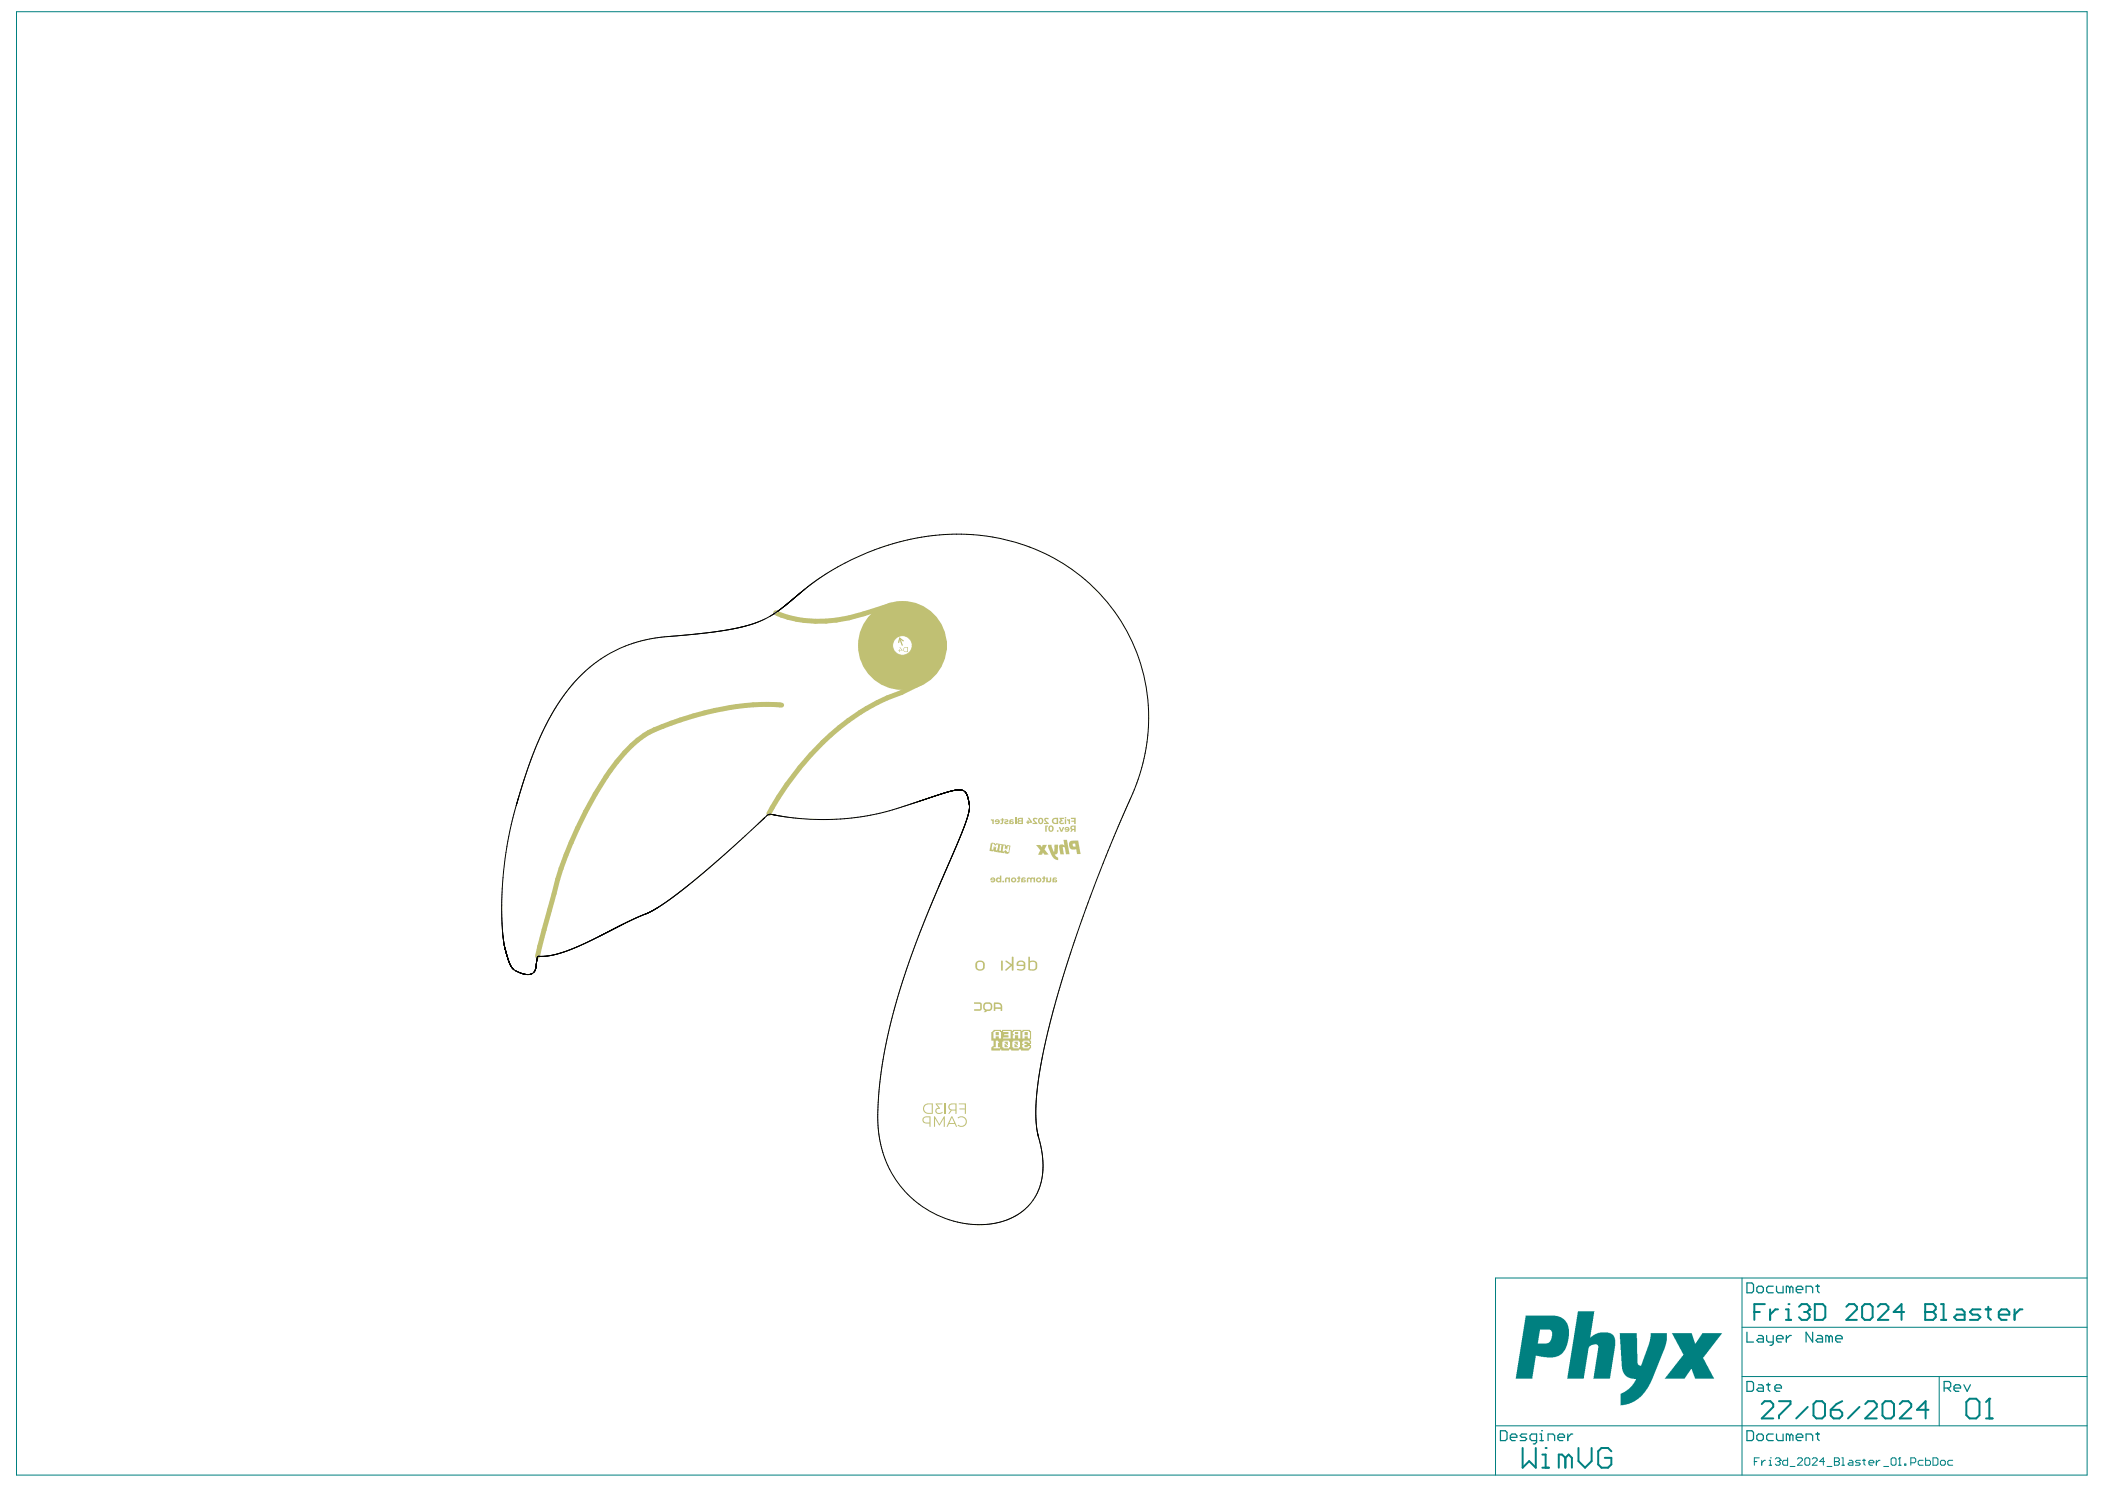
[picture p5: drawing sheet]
<svg xmlns="http://www.w3.org/2000/svg" width="297mm" height="210mm" viewBox="0 0 297 210" stroke-linecap="round" stroke-linejoin="round" font-family="sans-serif">
<g fill="#008080">
<path d="M222.7 185h2.3l-.6 3.7 .7-.5 .7-.2h1.3l.4 .2 .3 .4 .1 .4v.9l-.7 4.6h-2.4l.7-4.2a.5 .5 0 0 0-.2-.7l-.6 .1-.3 .2a.59 .59 0 0 0-.3 .6l-.6 4h-2.4z"/>
<path d="M228.5 188.1h2.5l.1 4.2 .2 .3 .1 .1 .2-.1 1.1-3.1 .2-1.4h2.3v1l-.3 1.3-1.9 4.6-.8 1.2-1 1.2-1 .5-.8 .3-.7 .1v-1.2a.45 .45 0 0 1 .4-.7l.7-.4 .6-.6 .5-.9h-.7l-.6-.2-.4-.4-.2-.4-.2-.7z"/>
<path d="M235.9 188.1h2.8l.5 1.4 .2-.1 .8-1.3h2.8l-2.7 3.4 1.6 3h-2.7l-.5-1.4h-.1l-.9 1.4h-2.8l2.4-3.1a.34 .34 0 0 0 .1-.6z"/>
<path d="M215.3 185.6h4.2l.8 .2 .6 .5 .4 .7 .1 .5-.1 1.4-.2 .8-.3 .7-.4 .6-.4 .2-.8 .3h-.9l-1.6-.3-.5 3.3h-2.3zM217.3 187.6l-.3 1.9h1.3l.3-.1 .3-.5 .1-.7a.57 .57 0 0 0-.3-.6z"/>
</g>
<g fill="none" stroke="#008080" stroke-width=".14">
<path d="M2.3 1.7h292.2v206.4h-292.2zM245.8 187.2h48.7M245.8 194.2h48.7M245.8 180.3v27.8M273.6 194.2v6.9M294.5 180.3h-83.5v27.8M211 201.1h83.5M247.6 206.2h.3M248.3 205.7h-.7v1M248.6 206v.7M249.1 206h-.2l-.3 .3M249.6 206h.2v.7"/>
<path d="M249.6 206.7h.4M249.8 205.7h.1M250.5 205.8l.2-.1h.3l.2 .1v.2M250.9 206.2h.1M251 206.2l.2 .1v.2l-.2 .2h-.3l-.2-.2M251.2 206h.1M251.2 206l-.2 .2M252.3 205.7v1h-.6l-.1-.2v-.3l.1-.2h.6M252.6 206.9h.7M253.6 205.8l.2-.1h.4l.1 .1v.2l-.7 .7h.7M254.7 205.8l.2-.1h.3l.2 .1v.7l-.2 .2h-.3l-.2-.2zM255.7 205.8l.2-.1h.3l.2 .1v.2l-.7 .7h.7"/>
<path d="M257.5 206.2h-.7l.5-.5v1M257.8 206.9h.7M258.9 206.2h.1M258.9 205.7h.5l.2 .1v.2l-.2 .2 .2 .1v.2l-.2 .2h-.5zM258.9 206.2h.5M259.9 205.7h.2v1M259.9 206.7h.3M260.9 206h.4l.2 .2v.5h-.6l-.1-.2 .1-.2h.6M262.5 206h-.5l-.2 .2 .2 .1h.3l.2 .2-.2 .2h-.5M262.9 206h.3M263 205.8v.7l.2 .2M263.7 206.3h.7v-.1l-.2-.2h-.3l-.2 .2v.3l.2 .2h.3"/>
<path d="M264.8 206v.7M265.3 206h-.2l-.3 .3M265.8 206.9h.7M267 205.7h.4l.2 .1v.7l-.2 .2h-.4l-.1-.2v-.7zM267.9 206.7h.3M268.1 205.7h.1M268.1 205.7v1M268.1 205.7l-.2 .1M268.8 206.5h.1v.2h-.1zM269.6 206.3h.6l.1-.1v-.4l-.1-.1h-.6v1M271.4 206h-.5l-.2 .2v.3l.2 .2h.5M271.7 205.7v1h.5l.2-.2v-.3l-.2-.2h-.5"/>
<path d="M272.8 205.7h.5l.2 .1v.7l-.2 .2h-.5zM273.8 206.2l.2-.2h.3l.2 .2v.3l-.2 .2h-.3l-.2-.2zM275.5 206h-.5l-.1 .2v.3l.1 .2h.5"/>
</g>
<g fill="none" stroke="#008080" stroke-width=".28">
<path d="M247.6 185.1h.7M248.6 198.1l.4-.4h.8l.4 .4v.4l-1.6 1.6h1.6M249 184h-1.4v2.2M249.8 184.7v1.5M250.9 184.7h-.4l-.7 .7M251 197.7h1.7v.4l-1.7 1.6v.4M252 184.7h.4v1.5M252 186.2h.7M252.4 184h.1M253.9 184.3l.3-.3h.8l.3 .3v.4M254.6 185.1h.4M255 185.1l.3 .3v.4l-.3 .4h-.8l-.3-.4"/>
<path d="M255.1 198.5l-1.6 1.6M255.3 184.7h.1M255.3 184.7l-.3 .4M255.9 198.1l.4-.4h.8l.4 .4v1.6l-.4 .4h-.8l-.4-.4zM256.1 184h1.1l.4 .3v1.5l-.4 .4h-1.1zM258.3 198.9h1.3l.4 .4v.4l-.4 .4h-.9l-.4-.4zM260 197.7l-.9 .4-.8 .8M260.5 184.3l.4-.3h.8l.3 .3v.4l-1.5 1.5h1.5M262.4 198.5l-1.6 1.6M262.8 184.3l.3-.3h.8l.3 .3v1.5l-.3 .4h-.8l-.3-.4zM263.2 198.1l.4-.4h.8l.4 .4v.4l-1.6 1.6h1.6M265 184.3l.4-.3h.7l.4 .3v.4l-1.5 1.5h1.5"/>
<path d="M265.6 198.1l.4-.4h.9l.4 .4v1.6l-.4 .4h-.9l-.4-.4zM268.1 198.1l.4-.4h.8l.4 .4v.4l-1.6 1.6h1.6M268.7 185.1h-1.5l1.1-1.1v2.2M271.7 185.1h.1M271.7 184h1.1l.3 .3v.4l-.3 .4 .3 .3v.4l-.3 .4h-1.1zM271.7 185.1h1.1M272.1 198.9h-1.6l1.2-1.2v2.4M273.9 184h.4v2.2M273.9 186.2h.7M276.1 184.7h.8l.3 .4v1.1h-1.1l-.4-.4 .4-.4h1.1M277.5 197.8l.4-.5h1l.4 .5v1.8l-.4 .5h-1l-.4-.5zM279.5 184.7h-1.2l-.3 .4 .3 .3h.8l.4 .4-.4 .4h-1.1"/>
<path d="M280.2 184.7h.7M280.6 184.3v1.5l.3 .4M280.7 197.3h.1M280.7 197.3v2.8M280.7 197.3l-.4 .5M282.1 185.4h1.4v-.3l-.3-.4h-.8l-.3 .4v.7l.3 .4h.8M284.3 184.7v1.5M285.4 184.7h-.4l-.7 .7M214.9 204.3v2.7l.9-.9 .9 .9v-2.7M217.6 207h1M217.6 205.2h.5v1.8M218.1 204.3h.1"/>
<path d="M220.9 205.7l-.5-.5h-.4v1.8M220.9 205.7v1.3M220.9 205.7l.5-.5 .4 .5v1.3M222.7 204.3v1.8l1 .9 .9-.9v-1.8M227.4 204.7l-.5-.4h-.9l-.5 .4v1.9l.5 .4h.9l.5-.4v-.9h-.9M280.3 200.1h.9"/>
</g>
<g fill="none" stroke="#008080" stroke-width=".17">
<path d="M246.5 194.9h.7l.2 .2v.9l-.2 .3h-.7zM246.5 181h.7l.2 .2v.9l-.2 .3h-.7zM246.5 187.9v1.4h.9M247.9 181.7l.2-.3h.5l.2 .3v.4l-.2 .3h-.5l-.2-.3zM248.1 195.3h.5l.2 .3v.7h-.7l-.2-.3 .2-.2h.7M248.1 188.4h.5l.2 .2v.7h-.7l-.2-.2 .2-.2h.7M249.3 195.3h.5M249.3 188.4v.7l.2 .2h.7M249.5 195.1v.9l.3 .3M250.2 181.4h-.7l-.2 .3v.4l.2 .3h.7M250.2 188.4v1.1l-.2 .3h-.2M250.5 195.8h.9v-.2l-.3-.3h-.4l-.2 .3v.4l.2 .3h.4"/>
<path d="M250.7 181.4v.7l.2 .3h.7v-1M250.7 188.9h.9v-.3l-.2-.2h-.5l-.2 .2v.5l.2 .2h.5M252.1 188.4v.9M252.5 181.7l-.2-.3h-.2v1M252.5 181.7v.7M252.5 181.7l.3-.3 .2 .3v.7M252.8 188.4h-.3l-.4 .5M253.5 181.9h.9v-.2l-.2-.3h-.5l-.2 .3v.4l.2 .3h.5M254.9 182.4v-1h.7l.2 .3v.7M255.8 187.9v1.4l-.9-1.4v1.4M256.2 181.4h.5M256.5 188.4h.4l.3 .2v.7h-.7l-.3-.2 .3-.2h.7"/>
<path d="M256.5 181.2v.9l.2 .3M258.1 188.6l-.2-.2h-.3v.9M258.1 188.6v.7M258.1 188.6l.2-.2 .3 .2v.7M259 188.9h1v-.3l-.3-.2h-.4l-.3 .2v.5l.3 .2h.4M274.3 195.8h.7l.3-.2v-.5l-.3-.2h-.7v1.4M274.8 195.8l.5 .5M275.7 195.8h1v-.2l-.3-.3h-.4l-.3 .3v.4l.3 .3h.4M277.1 195.3l.5 1 .4-1M211.7 201.8h.7l.3 .3v.9l-.3 .2h-.7zM213.1 202.8h.9v-.3l-.2-.2h-.4l-.3 .2v.5l.3 .2h.4M215.4 202.3h-.7l-.2 .2 .2 .3h.5l.2 .2-.2 .2h-.7"/>
<path d="M216.8 203.2h-.7l-.2-.2v-.5l.2-.2h.7v1.1l-.2 .3h-.2M217.3 203.2h.5M217.3 202.3h.2v.9M217.5 201.8h.1M218.5 203.2v-.9h.6l.3 .2v.7M219.8 202.8h1v-.3l-.3-.2h-.4l-.3 .2v.5l.3 .2h.4M221.2 202.3v.9M221.9 202.3h-.2l-.5 .5M246.5 201.8h.7l.2 .3v.9l-.2 .2h-.7zM247.9 202.5l.2-.2h.5l.2 .2v.5l-.2 .2h-.5l-.2-.2zM250.2 202.3h-.7l-.2 .2v.5l.2 .2h.7M250.7 202.3v.7l.2 .2h.7v-.9"/>
<path d="M252.5 202.5l-.2-.2h-.2v.9M252.5 202.5v.7M252.5 202.5l.3-.2 .2 .2v.7M253.5 202.8h.9v-.3l-.2-.2h-.5l-.2 .2v.5l.2 .2h.5M254.9 203.2v-.9h.7l.2 .2v.7M256.2 202.3h.5M256.5 202.1v.9l.2 .2"/>
</g>
<g fill="#c0c073">
<path d="M135.1 157.7l.6-.2 .5 .2 .2 .5-.2 .5-.5 .3-.6-.2 .1-.2 .3 .2h.5l.2-.3 .1-.3-.1-.3-.3-.2-.4-.1-.3 .2z"/>
<path d="M132 155.7h1v.1h-.8l.4 .6-.3 .1-.2 .2 .2 .3h.4l.3-.2v.1v.1l-.6 .1-.4-.2v-.4l.4-.2z"/>
<path d="M141.9 135.5h.1l.8 .5v-1h.2v1.9h-.2v-.6l-.8 .6h-.2l.8-.8-.7-.5z"/>
<path d="M141.3 135.5l.2 .1v1.3h-.1h-.1z"/>
<path d="M143.2 145.6h.5v.3h-.5z"/>
<path d="M140.5 145.6h.5v.4h-.5z"/>
<path d="M144.6 145.6h.4v.4h-.4z"/>
<path d="M135.3 155.7h1v1.4h-.2v-.6h-.7v-.1h.7v-.6h-.8z"/>
<path d="M131.8 157.5h.1l.7 1.1 .6-1.1h.1v1.5h-.1v-1.2l-.7 1-.6-1v1.1h-.1z"/>
<path d="M133.3 155.7h.2v1.4h-.2z"/>
<path d="M137.5 141.4l1 .1v.4l-.1 .6-.9 .1v-.2h.8v-.1v-.7h-.8z"/>
<path d="M150.1 118.5h.5l.3 2h-.5l-.1-.9-.2-.1-.1 .1 .1 .9h-.5l-.2-1.2 .3-.2 .5 .2z"/>
<path d="M147.9 119.2h.5l.3 .9h.1v-.9l.5-.1-.1 1.2-.1 .2h-.3l.5 .5v.3l-.4-.1-.4-.4-.5-1.1z"/>
<path d="M146.2 119.2h.6l.2 .3 .1-.3h.6l-.3 .6 .6 .8h-.6l-.2-.3-.2 .3h-.5l.3-.7z"/>
<path d="M145.1 135l.1-.1a.52 .52 0 0 1 .1 .7l.1-.1a.68 .68 0 0 1 .8 .2 .68 .68 0 0 1 .2 .7 .76 .76 0 0 1-1.3 .4zM145.3 135.8v.9h.3a.53 .53 0 0 0 .6-.5 .53 .53 0 0 0-.7-.5z"/>
<path d="M137.7 135.7a.73 .73 0 0 1 1-.1 .73 .73 0 0 1 .3 .9 .72 .72 0 0 1-1 .3 .72 .72 0 0 1-.3-1zM138 135.8a.56 .56 0 0 0-.1 .6 .56 .56 0 0 0 .6 .3 .61 .61 0 0 0-.1-1z"/>
<path d="M143.5 135.7a.73 .73 0 0 1 1.2 .2v.7a.76 .76 0 0 1-1.2 .1h.2a.45 .45 0 0 0 .5 .1 .45 .45 0 0 0 .2-.5h-.8a.39 .39 0 0 1-.1-.6zM143.8 135.8l-.1 .3h.8l-.1-.2a.42 .42 0 0 0-.6-.1z"/>
<path d="M143.2 147v.1h.1v.2h-.1v.4h.4v-.1h-.1v-.2h.1v-.5zM143.3 147.3a.1 .1 0 0 1 .2 0 .1 .1 0 0 1-.2 0z"/>
<path d="M141.8 146.9v.2h.1v.1l-.1 .1v.4h.4v-.1h-.1v-.2h.1v-.4zM141.9 147.3a.1 .1 0 0 1 .2 0 .1 .1 0 0 1-.2 0z"/>
<path d="M139.9 145.6v1.2h.3v.8h-.2v.1h-.1v.5h1.2v-.2h.2v.2h1.1v-.2h.3v.2h1.1v-.2h.3v.2h1.1l.1-.3h.2v-.5h-.2v-.1h.2v-.5h-.2v-.2h.2v-1.2h-.2v-.1h-1v.1h-.2v-.1h-1.2v.1h-.1v-.1h-1.4v.1h-.2l.1-.1h-1.1l-.2 .3zM140.2 145.6h.1v-.2h.8v.2h.2l-.1 .9h-.2l-.1-.3h-.4v.3h-.3zM141.5 145.4h1.1v1.1h-1.1l.1-.2h.7v-.3h-.6v-.1h.6v-.3h-.7zM142.9 145.6h.2v-.2h.9v1.1h-.3v-.5h-.5v.5h-.3v-.5h.2v-.1h-.2zM144.3 145.6h.1v-.2h.8v.2h.1v.9h-.3v-.3h-.4v.3h-.3zM140.5 146.8h.3v.1l.2 .1v.1h-.2v.6h.3v.2h-.9v-.2h.3zM141.4 146.9h.2v-.1h.8v.1h.1v.8h-.1v.2h-.8v-.2h-.2zM142.8 146.9h.2v-.1h.8v.1h.1v.8h-.1v.2h-.8v-.2h-.2zM144.2 146.9h.2v-.1h.8v.1h.1v.2h-.3v-.2l-.5 .1 .1 .3h.3v.1h-.4v.3h.5l.1-.1h.2v.1h-.1v.2h-.8v-.2h-.2v-.3h.2v-.1h-.2z"/>
<path d="M130.5 155.9l-.3 .5 .2 .5 .4 .2h.8v-1.4h-.7zM130.6 156l.3-.2h.6v1.2h-.6l-.3-.2-.2-.4z"/>
<path d="M130.3 157.6l-.1 .4 .1 .3 .3 .2h.6v.5h.1v-1.5h-.7zM130.4 157.7l.8-.1v.7h-.8l-.1-.3z"/>
<path d="M134.2 157.5l-.6 1.4h.1l.2-.3h.8l.2 .4h.2l-.7-1.5zM134.3 157.6l.4 .8h-.7z"/>
<path d="M134 155.8l-.2 .5 .4 .3-.4 .5h.2l.3-.4h.5v.4h.2v-1.4h-.7zM134.1 155.9l.7-.1v.7l-.7-.1-.1-.2z"/>
<path d="M138.8 141.6l-.1 .7 .3 .3-.2 .2 .9-.2 .2-.2 .1-.6-.1-.3-.7-.1zM139 141.7l.2-.1 .5 .1 .1 .1v.5l-.3 .1-.5-.1-.1-.1z"/>
<path d="M140.3 141.5l-.1 1.1h.3l-.1-.3h.8v.3h.2v-.7l-.2-.4-.3-.1zM140.4 141.6l.7 .1 .1 .4h-.7z"/>
<path d="M151 118.7l-.1 .2-.1 .3 .2 .5 .3 .2 .6-.1 .1 .7h.5l-.4-1.9h-.9zM151.4 119h.3l.1 .4h-.4z"/>
</g>
<path d="M124.2 87.7h.1M124.2 87.7h.1l.2 .5 .7-.3 .2 .5M124.2 87.7l.2 .6 .7-.2 .1 .4M126.3 88.1l-.3-1-.1 .1 .3 .9M127 90l.3 1M127 90l.5 .4M127 90l-.2 .6M127.6 86.5h.1M127.6 86.5l-.1 .1 .2 .4-.7 .3 .2 .5M127.6 86.5l.2 .6-.6 .2 .1 .4" fill="none" stroke="#c0c073" stroke-width=".17"/>
<path d="M124.3 88.8l3.9-1.4 1.7 4.6-3.9 1.4z" fill="none" stroke="#c0c073" stroke-width=".14"/>
<path d="M110.3 99.5a30.4 30.4 0 0 0-10.9 1.1l-4.7 1.4a13.8 13.8 0 0 0-7.7 5.5 54.4 54.4 0 0 0-8.8 18.5l-2.3 8.9M125.7 85.4l-3.8 1.2a17.6 17.6 0 0 1-12.1 0l-.3-.2M129.9 96.4l-2.7 1.3a31.9 31.9 0 0 0-14.3 10.6 40.4 40.4 0 0 0-4.4 6.5" fill="none" stroke="#c0c073" stroke-width=".7"/>
<g fill="#c0c073">
<path d="M151.1 115.4h.7v.8h-.2v-.3h-.4v-.1h.4v-.3h-.5z"/>
<path d="M150.6 115.6l.2 .1v-.1h.2v.6h-.2v-.4l-.2-.1z"/>
<path d="M149.5 115.4h.6v.1h-.4l.2 .2v.2h-.2v.1l.1 .1 .3-.1v.2l-.4 .1-.2-.2v-.2l.2-.2z"/>
<path d="M147.4 115.5l.2-.1 .4 .1-.1 .1-.2-.1-.2 .1 .5 .6h-.7v-.1h.4l-.3-.3z"/>
<path d="M145.8 115.4h.4l.2 .1-.1 .1-.2-.1-.1 .1 .4 .6h-.7v-.1h.4l-.3-.4z"/>
<path d="M145 115.4h.2l.4 .7h-.4v.1h-.2v-.1h-.2l.2-.4h.2v.2h.2z"/>
<path d="M143.2 115.3h.2v.9h-.2z"/>
<path d="M141.7 115.6h.3h.2l.1 .3-.4 .2 .3-.1 .1 .2h-.5l-.1-.3 .4-.2-.3 .1z"/>
<path d="M141.2 115.6h.2v-.2h.2v.2h.1l-.2 .6h-.3v-.1l.2-.1v-.3h-.2z"/>
<path d="M139.8 115.6l.2 .1 .1-.1h.1v.6h-.2v-.3l-.2-.2z"/>
<path d="M149.4 116.7h.2l.2 .4 .2-.4h.2l-.3 .6h-.2z"/>
<path d="M147.5 116.5h.4v.1h-.2v.7h-.2z"/>
<path d="M147.6 123.8h.2v.4l.2 .1 .1-.1v-.4h.2v.6l-.2 .1-.3-.1v.1h-.2z"/>
<path d="M147.1 123.8h.1v-.2h.2v.2h.1l-.1 .5-.1 .2-.3-.1 .1-.1h.1v-.3h-.1z"/>
<path d="M144.9 123.9l.2-.1 .3 .1 .2-.1 .3 .1v-.1h.2v.7h-.2v-.5l-.2-.1-.1 .1v.5h-.2v-.5l-.1-.1-.2 .1v.5h-.2z"/>
<path d="M143.5 123.8h.2v-.2h.2v.2h.1l-.2 .6h-.3v-.1h.2v-.3h-.2z"/>
<path d="M141.9 123.9l.2-.1 .2 .1v-.1h.2v.7h-.2v-.4l-.1-.2-.2 .1v.5h-.2z"/>
<path d="M126.9 91.3l.5 .4-.4 .1v.2l-.1-.2h-.2l.2-.1v-.1l.1 .1h.3z"/>
<path d="M141.4 119.2l-.2 1.1 .5 .1v-.2l.1 .1v.1l.5 .1v-.2l.1 .1 .2-1.1-.5-.1v.1h-.1v-.1l-.5-.1v.1zM141.6 119.2l.2 .1v.5h.1v-.1h.1v.1h.1l.1-.5 .2 .1-.1 .8h-.2v-.1l-.2-.2-.2 .2h-.2z"/>
<path d="M141.1 119.2h.3l-.2 .8h-.2zM140.9 119.1l-.2 1.1 .5 .1v-.1h.1l.2-1.1-.5-.1v.2z"/>
<path d="M139.8 119l-.2 1 .5 .1v-.1h.1v.1l.5 .1v-.1h.2l.1-1.1h-.4l-.1 .1-.1-.1v-.1h-.5v.1zM140 119h.3l.1 .3h.1l.1-.2h.3l-.2 .9-.2-.1 .1-.4-.1-.1-.1 .2-.1-.1 .1-.1h-.2l-.1 .5-.2-.1z"/>
<path d="M150.2 115.4a.15 .15 0 0 0 .3 0 .15 .15 0 0 0-.3 0zM150.3 115.6v.6h.1v-.6z"/>
<path d="M148.7 115.6l.4-.1v.6l-.4-.1zM148.5 115.5l-.1 .4 .2 .3h.7v-.8h-.5z"/>
<path d="M146.7 115.6l.2-.1 .1 .1v.3l-.1 .2-.2-.1zM146.6 115.4l-.1 .4v.3l.3 .2 .3-.1 .1-.3v-.4l-.3-.1z"/>
<path d="M143.8 115.6l.4-.1v.2h-.4zM143.8 115.9h.4v.2h-.4zM143.6 115.4v.3l.1 .1-.1 .1v.3h.7v-.8z"/>
<path d="M142.6 116l.3 .1h-.2zM142.5 115.7l-.1 .5h.6l.1-.2-.1-.1-.4-.1 .2-.1 .2 .1v-.2h-.3z"/>
<path d="M140.6 115.7h.2l.1 .2h-.3zM140.4 115.7v.3h.5l-.1 .1-.3-.1-.1 .2 .4 .1 .2-.2 .1-.3-.1-.1-.3-.1z"/>
<path d="M151.3 116.6h.3v.3h-.3zM151.1 116.6l-.1 .3 .2 .2-.2 .2h.2l.2-.2h.2v.2h.2v-.8h-.5z"/>
<path d="M150.4 116.8h.2l.1 .1h-.3zM150.3 116.8l-.1 .3h.5l-.2 .1-.1-.1-.1 .1v.1h.3l.3-.1v-.3l-.2-.2-.2-.1z"/>
<path d="M148.2 116.7l.1-.1 .2 .2v.2l-.2 .2-.2-.1zM147.9 116.9a.43 .43 0 0 0 .8 0 .43 .43 0 0 0-.8 0z"/>
<path d="M148.7 124.2h.2l.1 .1h-.2zM148.6 123.8l-.1 .7h.2v-.1l.2 .1 .2-.1 .1-.2-.5-.1 .2-.2 .2 .1 .1-.2h-.3z"/>
<path d="M146.4 124.1a.2 .2 0 0 1 .4 0 .2 .2 0 0 1-.4 0zM146.2 124.1a.37 .37 0 0 0 .7 0 .37 .37 0 0 0-.7 0z"/>
<path d="M144.3 124.2h.2l.1 .1h-.2zM144.2 123.8l-.1 .7h.2v-.1l.2 .1 .2-.1v-.3l-.4-.1 .1-.1 .3 .1v-.2h-.2z"/>
<path d="M142.8 124.1a.2 .2 0 0 1 .4 0 .2 .2 0 0 1-.4 0zM142.7 124.1a.37 .37 0 0 0 .7 0 .37 .37 0 0 0-.7 0z"/>
<path d="M140.7 124.1a.2 .2 0 0 1 .4 0 .2 .2 0 0 1-.4 0zM140.6 123.9v.3l.1 .2 .6 .1v-1h-.2v.3h-.2z"/>
<path d="M139.9 124l.2-.1 .2 .2h-.4zM139.8 123.9l-.1 .3h.6l-.2 .1h-.2l-.1 .1 .3 .1 .3-.2 .1-.3-.2-.2h-.2z"/>
<path d="M127.6 91.5l.1-.2h.3v.6h-.4zM127.5 91.4v.3l.1 .2 .5 .1v-.7h-.3z"/>
<circle cx="149.2" cy="117.2" r=".12"/>
<circle cx="141.6" cy="124.4" r=".12"/>
</g>
<circle cx="127.3" cy="91" r="1.39" fill="none" stroke="#c0c073" stroke-width=".14"/>
<circle cx="127.3" cy="91" r="3.8" fill="none" stroke="#c0c073" stroke-width="4.9"/>
<g fill="none" stroke="#000" stroke-width=".14">
<path d="M109.8 86.2h.1M109.8 86.2l-1.2 .8-1.3 .6-1.5 .5-1.6 .5-3.9 .6-6.9 .7-2.2 .3a20.3 20.3 0 0 0-13.2 10.3l-1.3 2.4-1.2 2.8-1.2 3.2-1.1 3.6M109.9 86.1l-.1 .1M110 86l-.1 .1M110.2 85.9l-.2 .2M110.3 85.8h.1M110.4 85.7l-.3 .3M110.4 85.7v.1M110.8 85.4l-.2 .2M110.8 85.4h.1M110.8 85.4l-.4 .3M110.9 85.4h.1"/>
<path d="M110.9 85.3l-.1 .1M110.9 85.3h.1M111 85.2l-.1 .1M111.1 85.2h.1M111.2 85.1h-.1M111.3 85h.1M111.3 85l-.4 .3M111.5 84.8l-.1 .1M111.7 84.7l-.4 .3M111.7 84.7l-.2 .1M111.7 84.7h.1M111.8 84.6h.1"/>
<path d="M111.8 84.6l-.1 .1M112 84.5h-.1M112.1 84.3l-.1 .1M112.2 84.3l-.5 .4M112.3 84.2l-.1 .1M112.3 84.1v.1M112.3 84.1l-.2 .2M112.4 84.1h.1M112.5 84l-.2 .1M112.5 84h.1M112.6 83.9h.1M112.7 83.8v.1"/>
<path d="M112.7 83.8h.1M112.8 83.8h.1M112.9 83.7l-.4 .3M112.9 83.7l1.7-1.4 1.8-1.2a33.9 33.9 0 0 1 22.8-5.5 25.8 25.8 0 0 1 22.6 29.3l-.5 2.8-.8 2.6-4.1 9.7-2.6 6.5-2.8 8.1-2.1 7-1.5 5.9-.9 5.2-.3 4.2v1.6l.2 1.4M112.9 83.7h.1M113 83.6h.1M72.9 113.5h.1M72.9 113.4a52.3 52.3 0 0 0-2.1 17l.2 1.7M72.9 113.4h.1M73 113.2l-.1 .1M73 113.1h.1M73.1 112.9h.1"/>
<path d="M73.1 112.7l-.2 .7M73.2 112.5l-.1 .3M109 114.9h-.3l-.4 .1-5.1 4.7-4.1 3.6-3.6 2.8-2.8 2M109 114.9h.1M109.1 114.9h.1M109.2 114.9l.2 .1M129.5 113.1l-.9 .3a36.4 36.4 0 0 1-18.9 1.6h-.4M129.5 113.1h.1M129.7 113h.1M129.8 113l-.3 .1M129.8 113h-.1M129.8 113h.1"/>
<path d="M129.9 113h-.1M130 112.9l-.1 .1M130 112.9h.1M130.3 112.8l-.1 .1M130.4 112.8h-.1M130.5 112.8h-.1M130.5 112.8l-.5 .1M130.6 112.7l-.1 .1M130.6 112.7h.1M130.7 112.7h-.1M130.7 112.7h.1M130.8 112.7h-.1"/>
<path d="M131 112.6l-.3 .1M131.1 112.6h-.1M131.2 112.5l-.1 .1M131.2 112.5h.1M131.3 112.5h-.1M131.4 112.5h.1M131.5 112.4l-.1 .1M131.6 112.4l-.3 .1M131.6 112.4h-.1M131.7 112.4h-.1M131.8 112.3l-.1 .1M131.9 112.3h-.1"/>
<path d="M132 112.3h-.1M132 112.3h.1M132.2 112.2h.1M132.2 112.2l-.2 .1M132.3 112.2h-.1M132.3 112.2h.1M132.5 112.1h.1M132.5 112.1l-.2 .1M132.6 112.1h-.1M132.6 112.1h.1M132.7 112l-.1 .1M132.8 112h.1"/>
<path d="M132.8 112l-.2 .1 .2-.1M132.9 112h.1M132.9 112h-.1M133 111.9l-.1 .1M133.1 111.9l-.2 .1M133.1 111.9h.1M133.3 111.9h-.1M133.3 111.9h.1M133.4 111.8l-.3 .1M133.4 111.8h.1M133.5 111.8h-.1M133.5 111.8h.1"/>
<path d="M133.6 111.8h-.1M133.6 111.8h.1M133.7 111.7h-.1M133.7 111.7l-.1 .1M133.7 111.7h.1M133.9 111.7h-.2M133.9 111.7h.1M134 111.7h-.1M134 111.7h.1M134 111.6v.1M134 111.6h.1M134.1 111.6h-.1"/>
<path d="M134.1 111.6h.1M134.2 111.6h-.1M134.2 111.6h.1M134.3 111.6h.1M134.4 111.6h-.1M134.4 111.5l-.3 .1M134.5 111.5h-.1M134.5 111.5h.1M134.6 111.5h-.1M134.7 111.5h.1M134.7 111.5h-.1M134.8 111.5h.1"/>
<path d="M134.9 111.5h-.1M134.9 111.5h.1M134.9 111.5h-.2M134.9 111.4h.1M134.9 111.4v.1M135 111.4h-.1M135 111.4h.1M135.1 111.4h-.1M135.1 111.4h.1M135.2 118.8l-3.8 8.7-2.3 5.9-2 5.8-1.5 5.7-1.1 5.5-.6 5.4v2.1l.1 1.5 .2 1.8 .4 1.6a14.2 14.2 0 0 0 16 9.7l2-.6 1.6-1a8.6 8.6 0 0 0 2.8-8.4l-.5-2.2M135.2 118.7h.1M135.2 111.4h-.1"/>
<path d="M135.3 111.4h-.2M135.3 111.4h-.1M135.3 111.4h.1M135.4 111.4h.1M135.4 118.3h.1M135.4 118.2l-.3 .7M135.5 111.4h.1M135.5 118h.1M135.6 117.9h.1M135.6 111.4h.1M135.6 117.8h.1M135.7 111.4h.1"/>
<path d="M135.7 117.6l-.3 .6M135.7 111.4v.1M135.7 111.5h.1M135.8 111.5h.1M135.8 117.3v.1M135.9 111.5h.1M135.9 117.1h.1M135.9 117h.1M135.9 117l-.3 .7M136 111.5h.1M136 111.5l.1 .1M136 116.8h.1"/>
<path d="M136.1 116.6h.1M136.1 111.6v.1M136.1 116.4v.1M136.1 111.7h.1M136.2 116.4l-.3 .6M136.2 111.7h.1M136.2 111.7v.1M136.2 111.8h.1M136.2 116.1l-.1 .3M136.3 116.1h-.1M136.3 111.8h.1M136.3 116v.1"/>
<path d="M136.3 116h.1M136.3 111.8v.1M136.3 115.9v.1M136.3 111.9h.1M136.3 115.9h.1M136.4 111.9v.1M136.4 112h.1M136.4 112v.1M136.4 115.6l-.1 .3M136.4 115.6h.1M136.4 112.1h.1M136.5 112.1h.1"/>
<path d="M136.5 115.5h-.1M136.5 112.1v.1M136.5 115.5h.1M136.5 112.2h.1M136.5 115.4l-.1 .2M136.5 115.4h.1M136.5 112.2v.1M136.5 112.3h.1M136.5 112.3v.1M136.5 115.3h.1M136.5 112.4h.1M136.5 112.4l.1 .1"/>
<path d="M136.6 112.5v.1M136.6 112.5h.1M136.6 115l-.1 .4M136.6 112.6h.1M136.6 115h.1M136.6 112.6v.1M136.6 112.7h.1M136.6 112.7l.1 .1M136.6 112.8h.1M136.7 112.8h.1M136.7 112.8v.1M136.7 114.8l-.1 .2"/>
<path d="M136.7 112.9h.1M136.7 114.7v.1M136.7 112.9v.1M136.7 113v.1M136.7 113.1h.1M136.7 113.1v.1M136.7 113.1v.2M136.7 114.5v.2M136.7 113.2h.1M136.7 114.5h.1M136.7 113.2l.1 .2M136.7 114.4v.1"/>
<path d="M136.7 113.3h.1M136.7 114.4h.1M136.8 113.4v.2M136.8 114.3l-.1 .1M136.8 114.3h.1M136.8 114.2v.1M136.8 113.5v.1M136.8 114.2h.1M136.8 113.6h.1M136.8 114v.1M136.8 114v.2M136.8 113.6v.1"/>
<path d="M136.8 114h.1M136.8 113.7h.1M136.8 113.7v.1M136.8 113.9v.1M136.8 113.8h.1M136.8 113.9h.1M136.8 113.8v.1M71 132v.4M71 132.3h.1M71 132.4h.1M71 132.4l.1 .8M71 132.4v.1"/>
<path d="M71.1 132.7h.1M71.1 132.8h.1M71.1 133.2h.1M71.1 133.2v.1M71.1 133.3h.1M71.2 133.3v.2M71.2 133.3v.1zM71.2 133.5h.1M71.2 133.5v.1M71.2 133.6h.1M71.2 133.6v.1M71.2 133.7h.1"/>
<path d="M71.2 133.7l.1 .1M71.3 133.8h.1M71.3 133.8v.3M71.3 133.9h.1M71.3 133.9v.1M71.3 134h.1M71.3 134l.1 .1M71.3 134l.1 .3M71.3 134.1h.1M71.3 134.1l.1 .1M71.4 134.2h.1M71.4 134.2v.1"/>
<path d="M71.4 134.2v.2M71.4 134.3h.1M71.4 134.4v-.1l.1 .2M71.4 134.4h.1M71.4 134.4l.1 .2M71.4 134.5h.1M71.5 134.5h.1M71.5 134.6h.1M71.5 134.6v.1M71.5 134.7h.1M71.5 134.7l.1 .2M71.5 134.7v.1"/>
<path d="M71.5 134.8h.1M71.5 134.8l.1 .1M71.6 134.9h.1M71.6 134.9v.1M71.6 135v.1M71.6 135.1h.1M71.6 135.1l.1 .1M71.6 135.2h.1M71.7 135.2h.1M71.7 135.2v.1M71.7 135.2v.2M71.7 135.3h.1"/>
<path d="M71.7 135.3v.1M71.7 135.4h.1M71.7 135.4l.1 .1M71.7 135.4v.1M71.8 135.5h.1M71.8 135.5v.1M71.8 135.6h.1M71.8 135.6v.1M71.8 135.7h.1M71.8 135.7l.1 .1M71.9 135.8h.1M71.9 135.8v.1"/>
<path d="M71.9 135.9h.1M71.9 135.9l.1 .2M71.9 136h.1M72 136h.1M72 136v.1M72 136.1v.1M72 136.1h.1M72 136.2h.1M72 136.2l.1 .1M72.1 136.2v.1M72.1 136.3h.1M72.1 136.3l.1 .1"/>
<path d="M72.2 136.4h.1M72.2 136.4v.1M72.2 136.5h.1M72.3 136.5h.1M72.3 136.5v.1M72.3 136.6h.1M72.3 136.6l.1 .1M72.4 136.7h.1M72.5 136.8h.1M72.5 136.8l.3 .2M72.7 136.9h.1M72.8 137h.1"/>
<path d="M72.8 137l.2 .1M72.9 137h.1M73 137v.1M73 137.1h.1M73.1 137.1h.1M73.1 137.1l.3 .1M73.2 137.2h.1M73.3 137.2h.1M73.4 137.2h.1M73.4 137.2l.1 .1M73.5 137.3h.1M73.6 137.3l.2 .1"/>
<path d="M73.6 137.3h.1M73.8 137.4h.1M73.8 137.4h.2M74 137.4h.1M74.1 137.4h.1M74.1 137.4l.2 .1M74.3 137.5h.1M74.4 137.5h.1M74.5 137.5h.1M74.6 137.5h-.1M74.6 137.5h.1M74.7 137.5h-.1"/>
<path d="M74.7 137.5h.1M74.8 137.5h.1M74.8 137.4v.1M74.8 137.4h.1M74.9 137.4h-.1M74.9 137.4h.1M75 137.4h-.1M75 137.4h.1M75.3 137.2l-.3 .2M75.3 137.1v.1M75.3 137.1h.1M75.4 137.1h-.1"/>
<path d="M75.4 137.1h.1M75.4 137v.1M75.4 137h.1M75.5 137h.1M75.5 136.9v.1M75.5 136.9h.1M75.5 136.8v.1M75.5 136.8h.1M75.6 136.7l-.1 .1M75.6 136.7h.1M75.6 136.6v.1M75.6 136.6h.1"/>
<path d="M75.6 136.5v.1M75.6 136.5h.1M75.6 136.4v.1M75.6 136.4h.1M75.7 136.3l-.1 .1M75.7 136.3h.1M75.7 136.2v.1M75.7 136.2h.1M75.7 136.1v.1M75.7 136.1h.1M75.7 136v.1M75.7 136v.2"/>
<path d="M75.7 136h.1M75.7 135.9v.1M75.7 135.9h.1M75.7 135.8v.2M75.7 135.7h.1M75.7 135.7v.3M75.7 135.7v.1M75.7 135.6h.1M75.7 135.6v.1M75.8 135.4l-.1 .3M75.8 135.4h.1M75.8 135.4l-.1 .2"/>
<path d="M75.8 135.3v.1M75.8 135.3h.1M75.8 135.2v.1M75.8 135.1h.1M75.8 135v.2M75.8 135h.1M76.2 134.9h-.3l-.1 .1M76.2 134.9h.1M76.3 134.9h.1M76.4 134.9h.1M76.9 134.9h-.5M76.9 134.9h.1"/>
<path d="M77.2 134.9h-.3M77.3 134.9h-.1M77.9 134.8h.1M78.2 134.7h.1M78.3 134.7h.1M78.4 134.6l-1.1 .3M78.5 134.6h-.1M78.6 134.6h-.1M79.5 134.3l-1.1 .3M79.7 134.2v.1M79.9 134.2h.1M80.2 134.1l-.7 .2"/>
<path d="M80.3 134h.1M80.4 134h.1M80.7 133.9l-.6 .2M80.8 133.8h.1M80.9 133.8h.1M81.1 133.7l-.4 .2M81.3 133.6h.1M82.3 133.2l-1.2 .5M82.3 133.2h.1M84.5 132.1h.1M84.5 132.1l-2.2 1.1M84.6 132.1h-.1"/>
<path d="M84.6 132v.1M84.7 132h-.1M84.7 132h.1M84.8 132h-.1M84.8 132h-.2M84.9 131.9l-.1 .1M84.9 131.9h.1M85.1 131.8h-.1M85.1 131.8h.1M85.1 131.8l-.2 .1M85.2 131.8h-.1M85.2 131.8h.1"/>
<path d="M85.2 131.7h.1M85.3 131.7h.1M85.4 131.7h.1M85.4 131.7l-.3 .1M85.4 131.6v.1M85.5 131.6h-.1M85.5 131.6h.1M85.6 131.6h-.1M85.6 131.6h.1M85.6 131.5h.1M85.7 131.5h.1M85.8 131.5h-.1"/>
<path d="M85.8 131.5h.1M85.8 131.4h.1M85.9 131.4h-.1M85.9 131.4l-.3 .2M85.9 131.4h.1M86 131.4h-.1M86 131.4h.1M86 131.3v.1M86.1 131.3l-.1 .1M86.1 131.3h.1M86.2 131.3h-.1M86.2 131.3h.1"/>
<path d="M86.2 131.2v.1M86.2 131.2h.1M86.3 131.2h.1M86.4 131.2h-.1M86.4 131.1v.1M86.4 131.1h.1M86.5 131.1h.1M86.6 131.1l-.4 .1M86.6 131.1h.1M86.7 131h-.1M86.7 131h.1M86.8 131l-.2 .1"/>
<path d="M86.8 130.9v.1M86.9 130.9h-.1M86.9 130.9h.1M87 130.9h-.1M87 130.8v.1M87.1 130.8h-.1M87.1 130.8h.1M87.2 130.7l-.1 .1M87.3 130.7h-.1M87.3 130.7h.1M87.4 130.7h-.1M87.4 130.6v.1"/>
<path d="M87.5 130.6h-.1M87.5 130.6h.1M87.6 130.5l-.2 .1M87.7 130.5h-.1M87.7 130.5h.1M87.8 130.4v.1M87.8 130.4h.1M87.9 130.4h-.1M87.9 130.4h.1M88.2 130.2l-.3 .2M88.5 130.1h-.1M88.6 130l-.5 .3"/>
<path d="M88.8 129.9l-.3 .2M89 129.9h-.1M89.1 129.8h-.1M89.3 129.7l-.1 .1M89.5 129.6l-.8 .4M89.5 129.6h.1M89.6 129.6h-.1M89.7 129.5h.1M89.8 129.5h.1M90 129.4l-.5 .2M90.3 129.2l-.4 .2M90.5 129.2l-.2 .1"/>
<path d="M90.6 129.1h-.1M90.8 129l-.4 .2M90.8 129h.1M90.9 129h.1M91.1 128.9h.1M91.1 128.9l-.3 .1M91.2 128.9h-.1M91.2 128.9h.1M91.3 128.8l-.1 .1M91.4 128.8h-.1M91.5 128.8h-.1M91.5 128.8h.1"/>
<path d="M91.5 128.7l-.1 .1M91.5 128.7h.1M91.6 128.7h-.1M91.7 128.7h-.1M91.8 128.6h-.1M91.9 128.6l-.2 .1M91.9 128.6h.1M92 128.5h-.1M92 128.5h.1M92 128.5l-.1 .1M92.1 128.4l-.1 .1M92.2 128.4h-.1"/>
<path d="M92.2 128.4h.1M92.3 128.3l-.1 .1M92.4 128.3h.1M92.4 128.3h-.1M92.5 128.3h-.1M92.5 128.2v.1M92.5 128.2h.1M92.6 128.1l-.1 .1M92.6 128.1h.1M92.7 128.1h.1M92.7 128.1h-.1M92.8 128v.1"/>
<path d="M92.9 128h.1M146.4 159.9l.1 .1M146.4 160l.1 .3M146.5 160.1h.1M146.5 160.3h.1M146.6 160.5h.1"/>
</g>
</svg>
